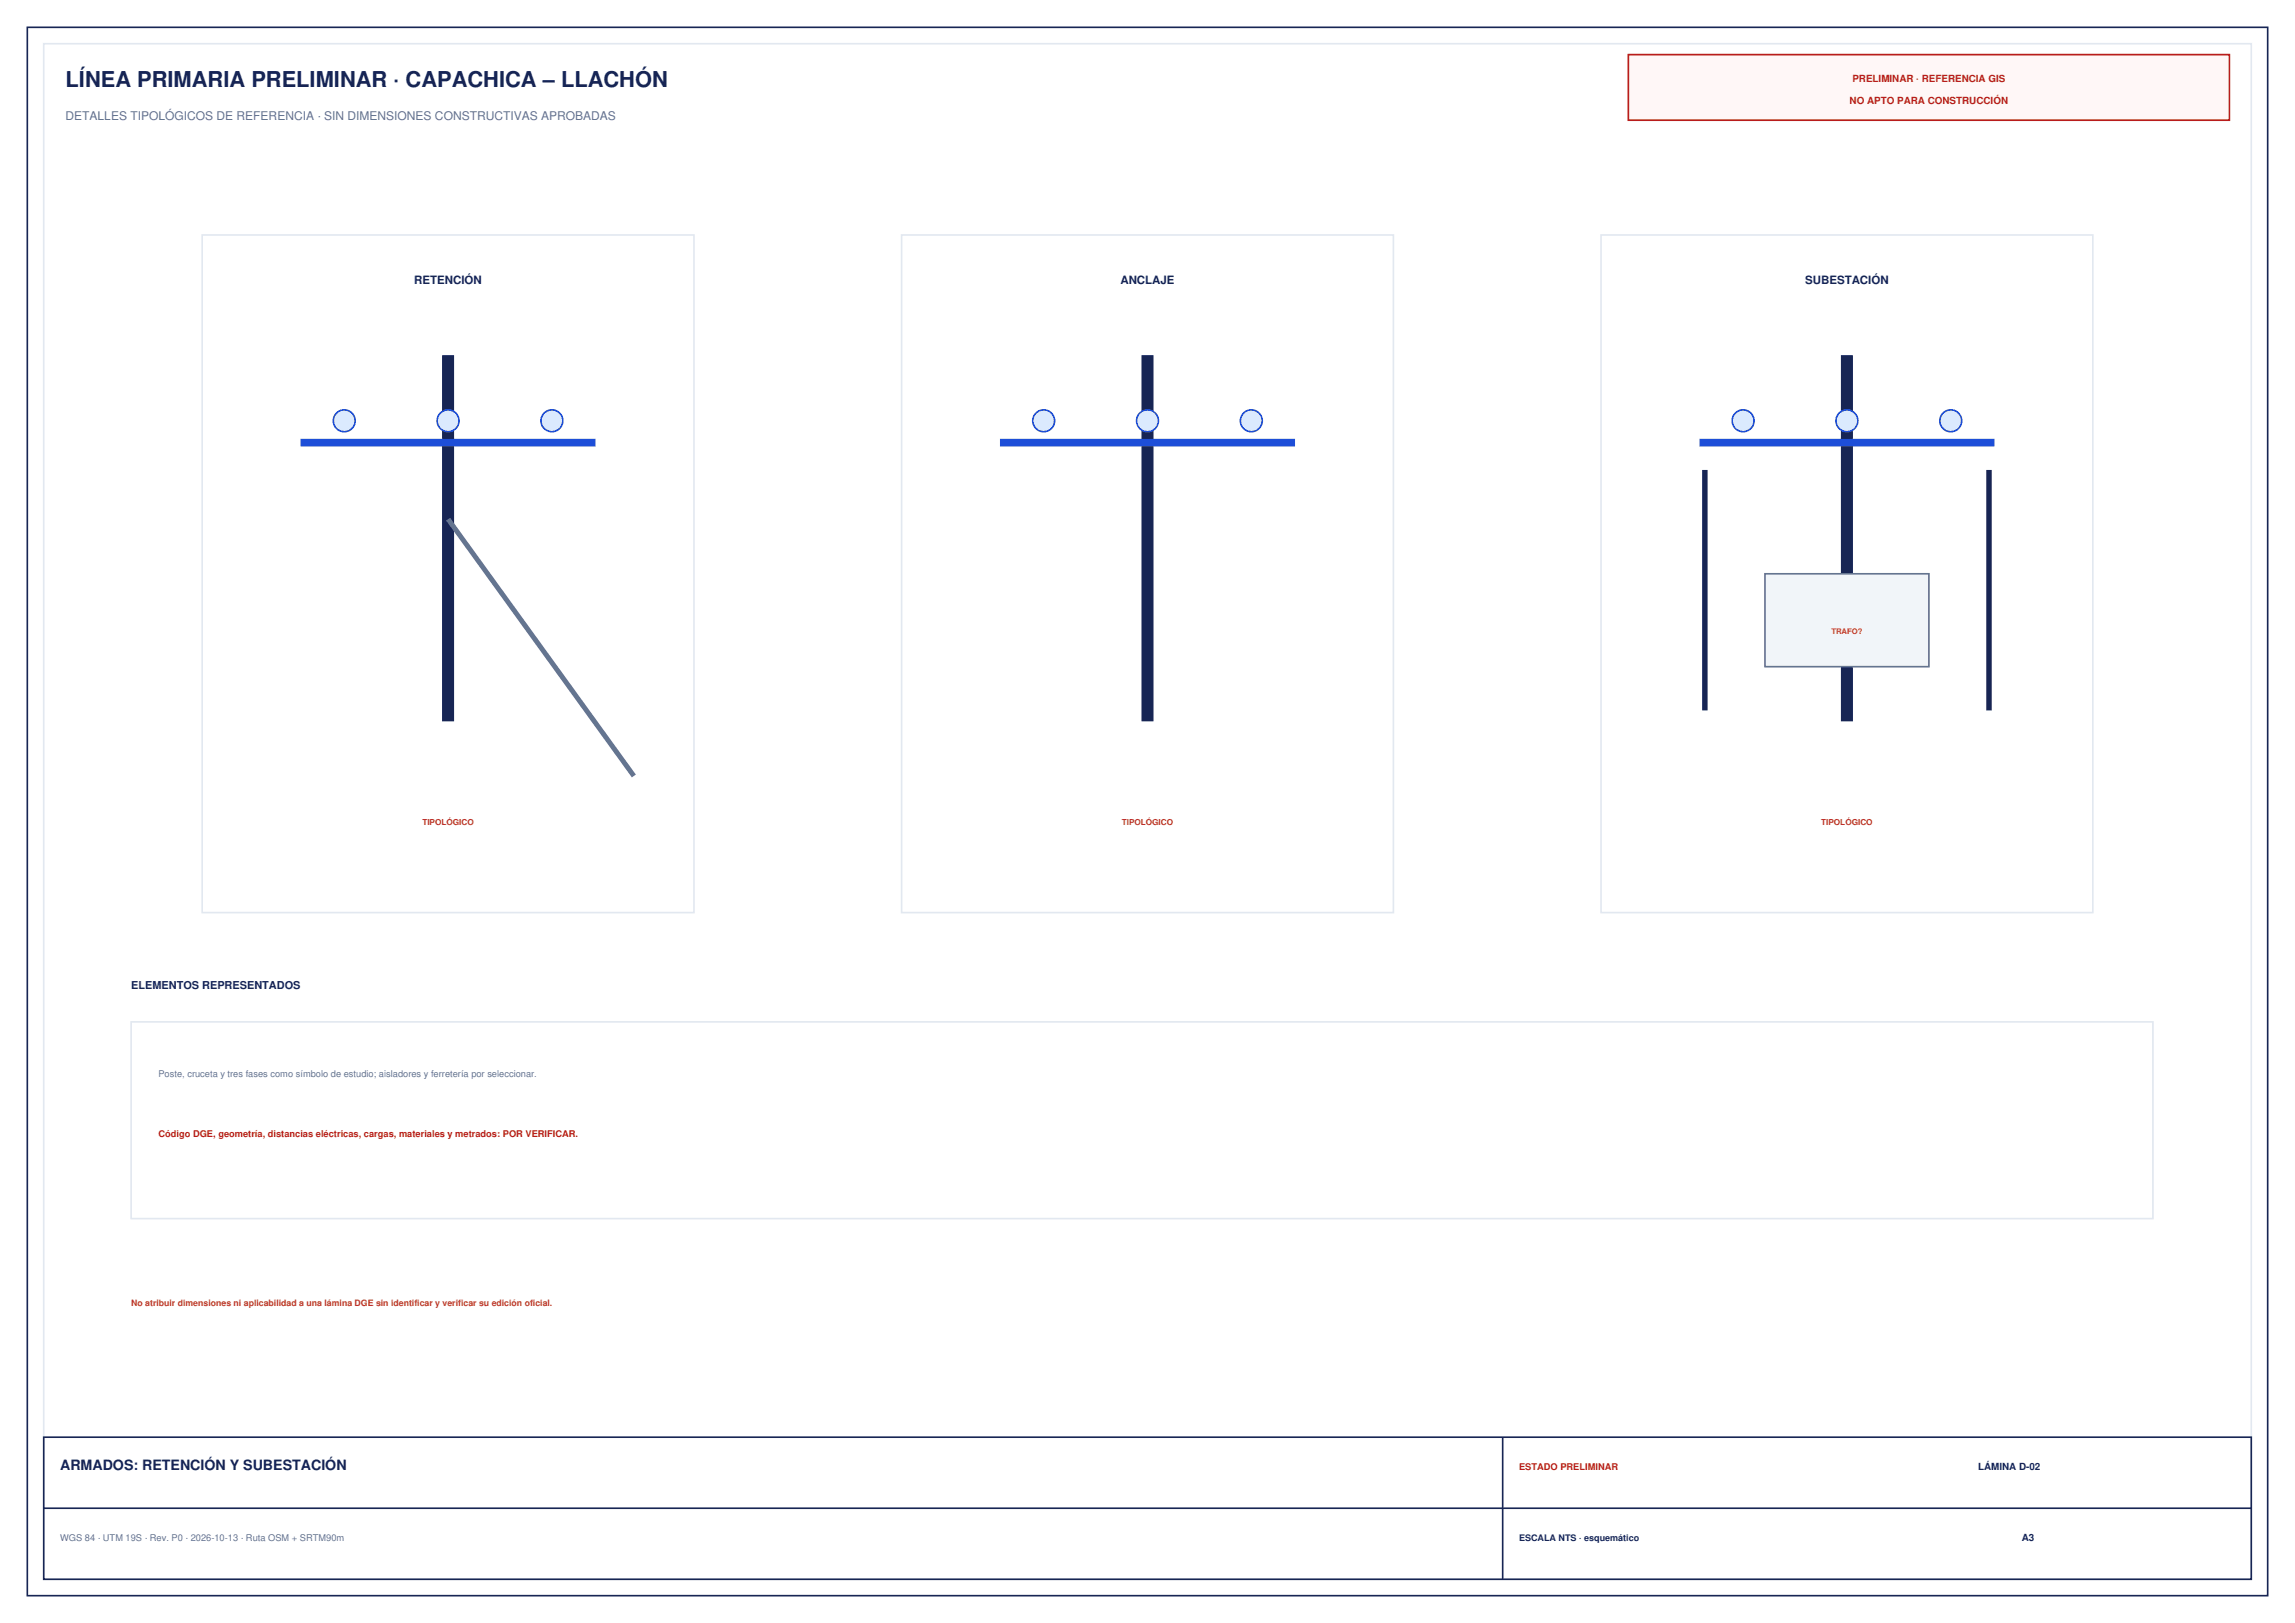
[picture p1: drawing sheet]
<svg xmlns="http://www.w3.org/2000/svg" width="420mm" height="297mm" viewBox="0 0 420 297" stroke-linecap="round" stroke-linejoin="round" font-family="sans-serif">
<defs><g id="words">
<text font-size="4" fill="#172554" x="12" y="16">LÍNEA PRIMARIA PRELIMINAR · CAPACHICA – LLACHÓN</text>
<text font-size="2.6" fill="#172554" x="11" y="269">ARMADOS: RETENCIÓN Y SUBESTACIÓN</text>
<text font-size="2.2" fill="#64748b" x="12" y="22">DETALLES TIPOLÓGICOS DE REFERENCIA · SIN DIMENSIONES CONSTRUCTIVAS APROBADAS</text>
<g font-size="2.1" fill="#172554">
<text x="75.8" y="52">RETENCIÓN</text>
<text x="205" y="52">ANCLAJE</text>
<text x="330.4" y="52">SUBESTACIÓN</text>
</g>
<text font-size="2" fill="#172554" x="24" y="181">ELEMENTOS REPRESENTADOS</text>
<g font-size="1.8" fill="#b91c1c">
<text x="339" y="15">PRELIMINAR · REFERENCIA GIS</text>
<text x="338.5" y="19">NO APTO PARA CONSTRUCCIÓN</text>
</g>
<g font-size="1.8" fill="#172554">
<text x="362" y="269">LÁMINA D-02</text>
<text x="370" y="282">A3</text>
</g>
<g font-size="1.7" fill="#64748b">
<text x="29" y="197">Poste, cruceta y tres fases como símbolo de estudio; aisladores y ferretería por seleccionar.</text>
<text x="11" y="282">WGS 84 · UTM 19S · Rev. P0 · 2026-10-13 · Ruta OSM + SRTM90m</text>
</g>
<g font-size="1.7" fill="#b91c1c">
<text x="29" y="208">Código DGE, geometría, distancias eléctricas, cargas, materiales y metrados: POR VERIFICAR.</text>
<text x="278" y="269">ESTADO PRELIMINAR</text>
</g>
<text font-size="1.7" fill="#172554" x="278" y="282">ESCALA NTS · esquemático</text>
<text font-size="1.6" fill="#b45309" x="24" y="239">No atribuir dimensiones ni aplicabilidad a una lámina DGE sin identificar y verificar su edición oficial.</text>
<g font-size="1.5" fill="#b45309">
<text x="77.3" y="151">TIPOLÓGICO</text>
<text x="205.3" y="151">TIPOLÓGICO</text>
<text x="333.3" y="151">TIPOLÓGICO</text>
</g>
<text font-size="1.4" fill="#b45309" x="335.2" y="116">TRAFO?</text>
</g></defs>
<path d="M5 5h410v287h-410z" fill="none" stroke="#172554" stroke-width=".3"/>
<path d="M8 8h404v281h-404z" fill="none" stroke="#e2e8f0" stroke-width=".3"/>
<path d="M298 10h110v12h-110z" fill="#fff7f7"/>
<path d="M298 10h110v12h-110z" fill="none" stroke="#b91c1c" stroke-width=".3"/>
<path d="M8 263h404v26h-404zM8 276h404M275 263v26" fill="none" stroke="#172554" stroke-width=".3"/>
<path d="M37 43h90v124h-90z" fill="#fff"/>
<path d="M37 43h90v124h-90z" fill="none" stroke="#e2e8f0" stroke-width=".3"/>
<path d="M82 65v67" fill="none" stroke="#172554" stroke-width="2.2" stroke-linecap="butt"/>
<path d="M55 81h54" fill="none" stroke="#1d4ed8" stroke-width="1.4" stroke-linecap="butt"/>
<circle cx="63" cy="77" r="2" fill="#dbeafe"/>
<circle cx="63" cy="77" r="2" fill="none" stroke="#1d4ed8" stroke-width=".3"/>
<circle cx="82" cy="77" r="2" fill="#dbeafe"/>
<circle cx="82" cy="77" r="2" fill="none" stroke="#1d4ed8" stroke-width=".3"/>
<circle cx="101" cy="77" r="2" fill="#dbeafe"/>
<circle cx="101" cy="77" r="2" fill="none" stroke="#1d4ed8" stroke-width=".3"/>
<path d="M82 95l34 47" fill="none" stroke="#64748b" stroke-width=".9" stroke-linecap="butt"/>
<path d="M165 43h90v124h-90z" fill="#fff"/>
<path d="M165 43h90v124h-90z" fill="none" stroke="#e2e8f0" stroke-width=".3"/>
<path d="M210 65v67" fill="none" stroke="#172554" stroke-width="2.2" stroke-linecap="butt"/>
<path d="M183 81h54" fill="none" stroke="#1d4ed8" stroke-width="1.4" stroke-linecap="butt"/>
<circle cx="191" cy="77" r="2" fill="#dbeafe"/>
<circle cx="191" cy="77" r="2" fill="none" stroke="#1d4ed8" stroke-width=".3"/>
<circle cx="210" cy="77" r="2" fill="#dbeafe"/>
<circle cx="210" cy="77" r="2" fill="none" stroke="#1d4ed8" stroke-width=".3"/>
<circle cx="229" cy="77" r="2" fill="#dbeafe"/>
<circle cx="229" cy="77" r="2" fill="none" stroke="#1d4ed8" stroke-width=".3"/>
<path d="M293 43h90v124h-90z" fill="#fff"/>
<path d="M293 43h90v124h-90z" fill="none" stroke="#e2e8f0" stroke-width=".3"/>
<path d="M338 65v67" fill="none" stroke="#172554" stroke-width="2.2" stroke-linecap="butt"/>
<path d="M311 81h54" fill="none" stroke="#1d4ed8" stroke-width="1.4" stroke-linecap="butt"/>
<circle cx="319" cy="77" r="2" fill="#dbeafe"/>
<circle cx="319" cy="77" r="2" fill="none" stroke="#1d4ed8" stroke-width=".3"/>
<circle cx="338" cy="77" r="2" fill="#dbeafe"/>
<circle cx="338" cy="77" r="2" fill="none" stroke="#1d4ed8" stroke-width=".3"/>
<circle cx="357" cy="77" r="2" fill="#dbeafe"/>
<circle cx="357" cy="77" r="2" fill="none" stroke="#1d4ed8" stroke-width=".3"/>
<path d="M312 86v44M364 86v44" fill="none" stroke="#172554" stroke-width="1" stroke-linecap="butt"/>
<path d="M323 105h30v17h-30z" fill="#f1f5f9"/>
<path d="M323 105h30v17h-30z" fill="none" stroke="#64748b" stroke-width=".3"/>
<path d="M24 187h370v36h-370z" fill="#fff"/>
<path d="M24 187h370v36h-370z" fill="none" stroke="#e2e8f0" stroke-width=".3"/>
<use href="#words"/>
</svg>
